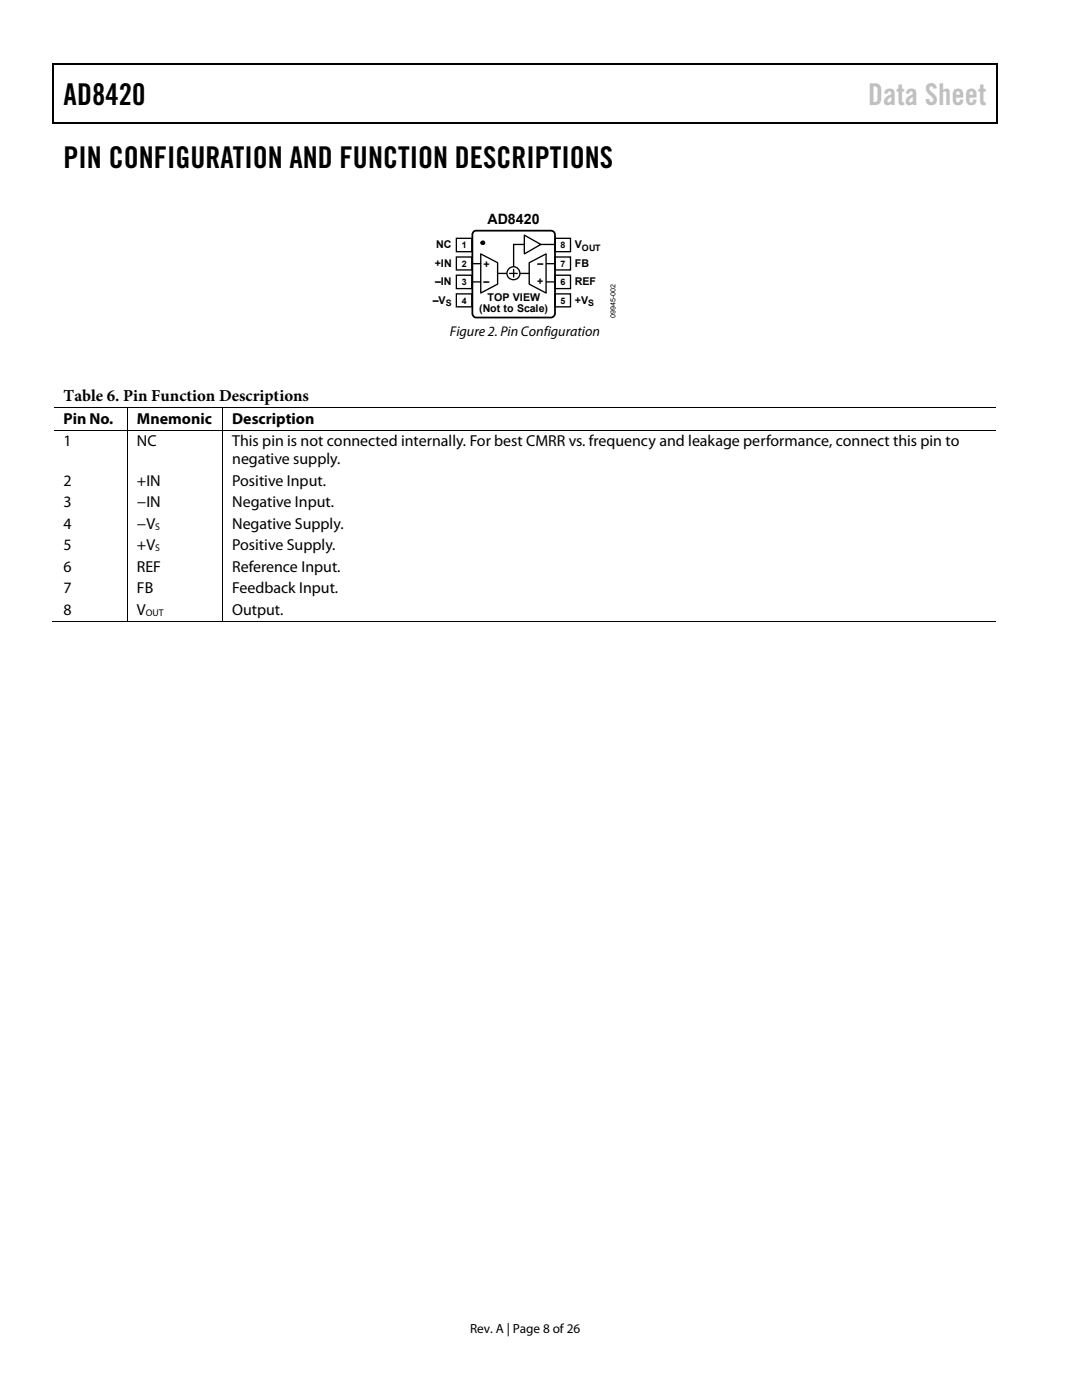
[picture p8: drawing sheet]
<svg xmlns="http://www.w3.org/2000/svg" width="216mm" height="279mm" viewBox="0 0 216 279" stroke-linecap="round" stroke-linejoin="round" font-family="sans-serif">
<defs><g id="words">
<g font-size="6">
<text x="12.7" y="21">AD8420</text>
<text x="12.7" y="33.6">PIN CONFIGURATION AND FUNCTION DESCRIPTIONS</text>
</g>
<text font-size="6" fill="#c0c0c0" x="173.2" y="21">Data Sheet</text>
<text font-size="3.3" x="12.7" y="80">Table 6. Pin Function Descriptions</text>
<g font-size="3.2">
<text x="12.7" y="84.6">Pin No.</text>
<text x="12.7" y="89">1</text>
<text x="27.3" y="89">NC</text>
<text x="27.3" y="84.6">Mnemonic</text>
<text x="46.3" y="89">This pin is not connected internally. For best CMRR vs. frequency and leakage performance, connect this pin to</text>
<text x="46.3" y="84.6">Description</text>
<text x="46.3" y="92.6">negative supply.</text>
<text x="12.7" y="96.9">2</text>
<text x="12.7" y="101.2">3</text>
<text x="27.3" y="96.9">+IN</text>
<text x="27.3" y="101.2">−IN</text>
<text x="46.3" y="96.9">Positive Input.</text>
<text x="46.3" y="101.2">Negative Input.</text>
<text x="12.7" y="105.5">4</text>
<text x="27.3" y="105.5">−V</text>
<text x="46.3" y="105.5">Negative Supply.</text>
<text x="12.7" y="109.8">5</text>
<text x="27.3" y="109.8">+V</text>
<text x="46.3" y="109.8">Positive Supply.</text>
<text x="12.7" y="114.1">6</text>
<text x="12.7" y="118.4">7</text>
<text x="27.3" y="118.4">FB</text>
<text x="27.3" y="114.1">REF</text>
<text x="46.3" y="114.1">Reference Input.</text>
<text x="46.3" y="118.4">Feedback Input.</text>
<text x="12.7" y="122.7">8</text>
<text x="27.3" y="122.7">V</text>
<text x="46.3" y="122.7">Output.</text>
</g>
<g font-size="2.8">
<text x="97.3" y="44.7">AD8420</text>
<text x="89.7" y="67">Figure 2. Pin Configuration</text>
</g>
<text font-size="2.6" x="93.8" y="266">Rev. A | Page 8 of 26</text>
<g font-size="2.1">
<text x="86.7" y="53.2">+IN</text>
<text x="87" y="49.6">NC</text>
<text x="96.5" y="53.4">+</text>
<text x="107.3" y="53.2">–</text>
<text x="114.7" y="49.6">V</text>
<text x="114.7" y="53.2">FB</text>
<text x="86.8" y="56.9">–IN</text>
<text x="96.5" y="56.9">–</text>
<text x="107.2" y="56.9">+</text>
<text x="114.7" y="56.9">REF</text>
<text x="86.3" y="60.6">–V</text>
<text x="95.6" y="62.3">(Not to Scale)</text>
<text x="97.3" y="60.1">TOP VIEW</text>
<text x="114.7" y="60.6">+V</text>
</g>
<g font-size="1.9">
<text x="31" y="105.7">S</text>
<text x="31" y="110">S</text>
<text x="29.1" y="122.9">OUT</text>
</g>
<g font-size="1.8">
<text x="92.1" y="49.5">1</text>
<text x="92.1" y="53.2">2</text>
<text x="111.8" y="49.5">8</text>
<text x="111.8" y="53.2">7</text>
<text x="116.1" y="50.1">OUT</text>
<text x="92.1" y="56.9">3</text>
<text x="111.8" y="56.9">6</text>
<text x="88.9" y="61.1">S</text>
<text x="92.1" y="60.6">4</text>
<text x="111.8" y="60.6">5</text>
<text x="117.4" y="61.1">S</text>
</g>
<text font-size="1.4" x="122.8" y="63.5" transform="rotate(-90 122.8 63.5)">09945-002</text>
</g></defs>
<path d="M10.5 12.7h.3v1h-.3zM198.8 12.7h.2v1h-.2zM198.8 12.7h.2v.3h-.2zM198.8 24.4h.2v.3h-.2z" fill="#000"/>
<path d="M10.5 12.8h188.3M10.7 13.7v11M198.9 13.7v11M10.5 24.5h188.3" fill="none" stroke="#000" stroke-width=".25"/>
<g fill="#fff" stroke="#000" stroke-width=".27">
<path d="M91.1 47.6h3v2.6h-3z"/>
<path d="M91.1 51.3h3v2.6h-3z"/>
<path d="M91.1 54.9h3v2.7h-3z"/>
<path d="M91.1 58.7h3v2.5h-3z"/>
<path d="M110.7 47.6h3.1v2.6h-3.1z"/>
<path d="M110.7 51.3h3.1v2.6h-3.1z"/>
<path d="M110.7 54.9h3.1v2.7h-3.1z"/>
<path d="M110.7 58.7h3.1v2.5h-3.1z"/>
</g>
<path d="M94.5 46.3l.5-.3h13.9a1.72 1.72 0 0 1 1.8 .5v14.9a1.74 1.74 0 0 1-.4 1.9l-14.8 .1a.99 .99 0 0 1-1.2-.8v-15.8z" fill="none" stroke="#000" stroke-width=".35"/>
<circle cx="96.4" cy="48.4" r=".37" fill="#000" stroke="#000" stroke-width=".2"/>
<path d="M95.9 50.7l3.4 1.7v4.3l-3.4 1.8z" fill="#fff" stroke="#000" stroke-width=".27"/>
<path d="M94.3 52.6h1.6M94.3 56.3h1.6" fill="none" stroke="#000" stroke-width=".27"/>
<path d="M105.6 52.4l3.4-1.7v7.8l-3.4-1.8z" fill="#fff" stroke="#000" stroke-width=".27"/>
<path d="M99.3 54.6h6.3M109.1 52.6h1.6M109.1 56.3h1.6M110.7 48.8h-8.2v4.4" fill="none" stroke="#000" stroke-width=".27"/>
<g fill="#fff" stroke="#000" stroke-width=".27">
<path d="M104.6 46.9l3.3 1.9-3.3 1.9z"/>
<circle cx="102.4" cy="54.5" r="1.29"/>
</g>
<path d="M101.7 54.6h1.5M102.5 53.8v1.5" fill="none" stroke="#000" stroke-width=".27"/>
<path d="M10.8 85.8h188M25.4 81.4v4.3M25.4 85.9v38.2M44.4 81.4v4.3M44.4 85.9v38.2M198.8 81.3h-188M10.5 124h14.8M25.5 124h18.8M44.5 124h154.3" fill="none" stroke="#000" stroke-width=".2"/>
<use href="#words"/>
</svg>
